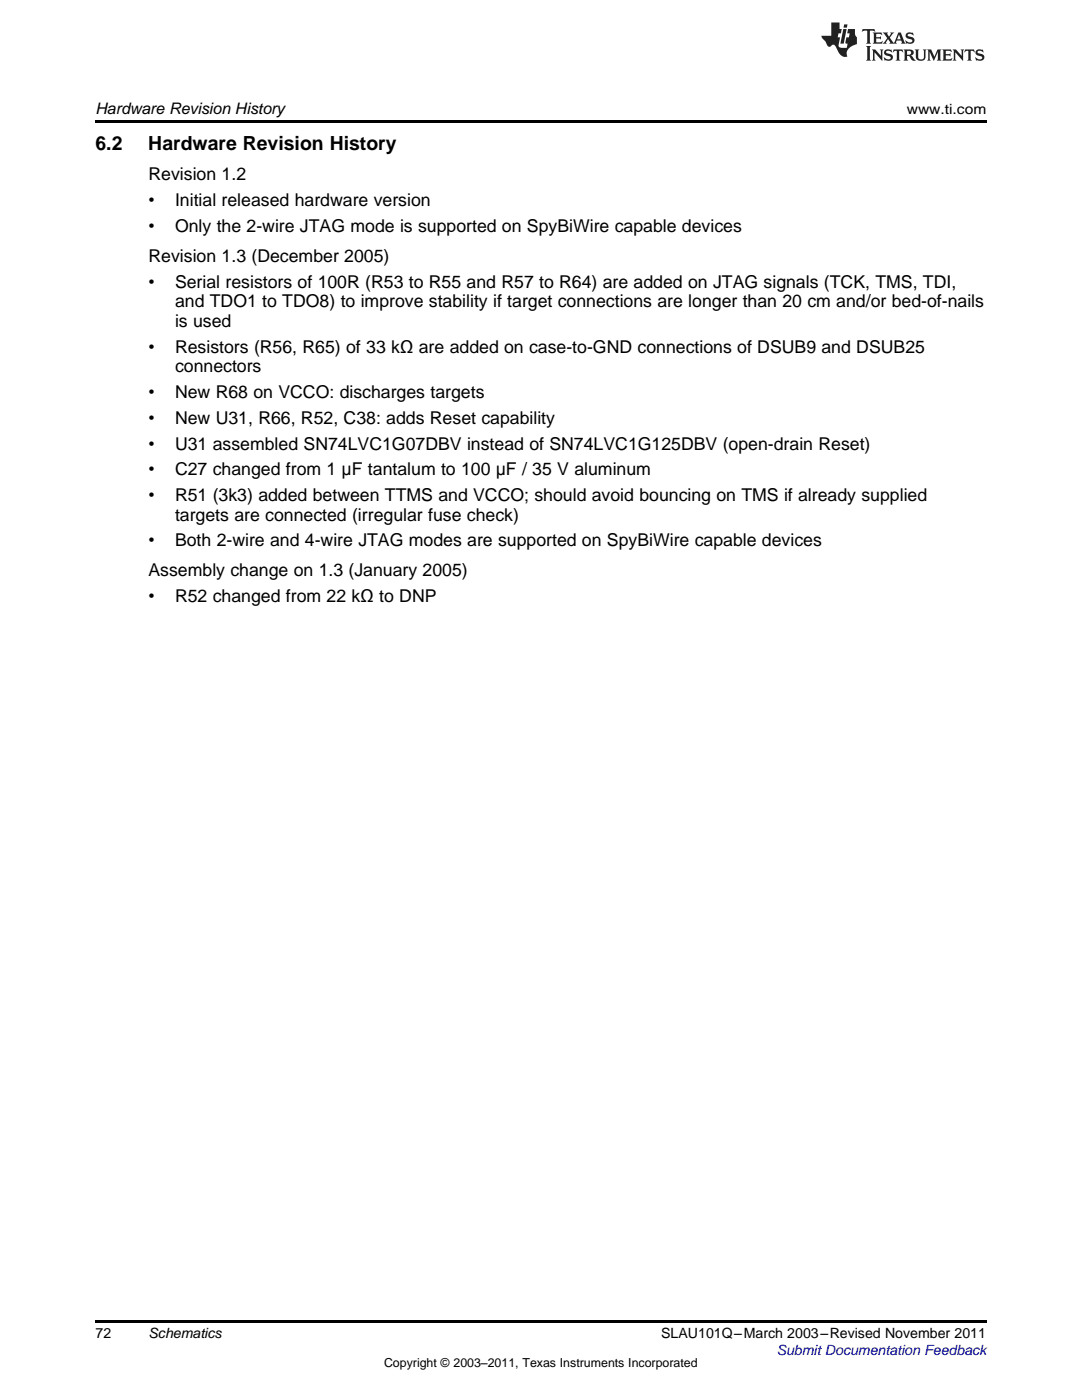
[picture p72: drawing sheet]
<svg xmlns="http://www.w3.org/2000/svg" width="216mm" height="279mm" viewBox="0 0 216 279" stroke-linecap="round" stroke-linejoin="round" font-family="sans-serif">
<defs><g id="words">
<g font-size="3.9">
<text x="19" y="30">6.2</text>
<text x="29.6" y="30">Hardware Revision History</text>
</g>
<g font-size="3.5">
<text x="29.6" y="36">Revision 1.2</text>
<text x="29.6" y="41.2">•</text>
<text x="34.9" y="41.2">Initial released hardware version</text>
<text x="29.6" y="46.3">•</text>
<text x="34.9" y="46.3">Only the 2-wire JTAG mode is supported on SpyBiWire capable devices</text>
<text x="29.6" y="52.3">Revision 1.3 (December 2005)</text>
<text x="29.6" y="57.5">•</text>
<text x="34.9" y="57.5">Serial resistors of 100R (R53 to R55 and R57 to R64) are added on JTAG signals (TCK, TMS, TDI,</text>
<text x="34.9" y="61.3">and TDO1 to TDO8) to improve stability if target connections are longer than 20 cm and/or bed-of-nails</text>
<text x="34.9" y="65.2">is used</text>
<text x="29.6" y="70.4">•</text>
<text x="34.9" y="70.4">Resistors (R56, R65) of 33 kΩ are added on case-to-GND connections of DSUB9 and DSUB25</text>
<text x="34.9" y="74.3">connectors</text>
<text x="29.6" y="79.4">•</text>
<text x="34.9" y="79.4">New R68 on VCCO: discharges targets</text>
<text x="29.6" y="84.6">•</text>
<text x="29.6" y="89.7">•</text>
<text x="34.9" y="84.6">New U31, R66, R52, C38: adds Reset capability</text>
<text x="34.9" y="89.7">U31 assembled SN74LVC1G07DBV instead of SN74LVC1G125DBV (open-drain Reset)</text>
<text x="29.6" y="94.9">•</text>
<text x="34.9" y="94.9">C27 changed from 1 µF tantalum to 100 µF / 35 V aluminum</text>
<text x="29.6" y="100">•</text>
<text x="34.9" y="100">R51 (3k3) added between TTMS and VCCO; should avoid bouncing on TMS if already supplied</text>
<text x="34.9" y="103.9">targets are connected (irregular fuse check)</text>
<text x="29.6" y="109">•</text>
<text x="34.9" y="109">Both 2-wire and 4-wire JTAG modes are supported on SpyBiWire capable devices</text>
<text x="29.6" y="115">Assembly change on 1.3 (January 2005)</text>
<text x="29.6" y="120.2">•</text>
<text x="34.9" y="120.2">R52 changed from 22 kΩ to DNP</text>
</g>
<text font-size="3.2" x="19" y="22.7">Hardware Revision History</text>
<g font-size="2.8">
<text x="180.9" y="22.7">www.ti.com</text>
<text x="19" y="267">72</text>
<text x="29.6" y="267.1">Schematics</text>
<text x="131.9" y="267.1">SLAU101Q–March 2003–Revised November 2011</text>
</g>
<text font-size="2.8" fill="#00f" x="155" y="270.4">Submit Documentation Feedback</text>
<text font-size="2.5" x="76.6" y="272.7">Copyright © 2003–2011, Texas Instruments Incorporated</text>
</g></defs>
<g fill="#231f20">
<path d="M172.1 5.8l-.1 .6 .5-.3h.5v.2v2.1l-.2 .3h1l-.2-.3v-2.1v-.2h.6l.4 .3-.1-.6zM174.1 6.5l.3 .4v1.5l-.3 .3h1.9l.1-.5a1.04 1.04 0 0 1-1.3 .1v-.6h.6l.4 .2v-.7l-.4 .2h-.6l.1-.6h.7l.4 .2-.1-.5zM176.1 6.5l.9 1.1-.9 1.1h.8l-.1-.2 .4-.7 .4 .7-.2 .2h1.6l-.2-.2 .1-.4h.9l.2 .4-.2 .2h.9l-.2-.3-.8-1.9h-.5l-.9 2.1-.7-1.1 .8-1h-.8l.1 .3-.3 .5-.4-.6 .2-.2zM179.4 6.9l.3 .9h-.7zM180.9 6.6a.63 .63 0 0 0-.2 .7 .63 .63 0 0 0 .6 .4l.6 .2 .1 .2a.75 .75 0 0 1-.7 .4 .75 .75 0 0 1-.6-.5l.1 .7 .2-.1a1.11 1.11 0 0 0 1.5-.5 1.13 1.13 0 0 0-1.3-.9l-.1-.3a1.04 1.04 0 0 1 1.2 .2l-.1-.6-.2 .1-.5-.1zM172.8 9.2l.3 .3v2.2l-.3 .4h1l-.2-.4v-2.2l.2-.3zM174 9.9l.2 .3v1.5l-.2 .4h.7l-.2-.4v-1.3l1.6 1.7v-1.9l.2-.3h-.7l.2 .3v.9l-1.2-1.2zM176.6 10a.62 .62 0 0 0-.2 .7 .62 .62 0 0 0 .6 .4l.6 .2 .1 .2a.76 .76 0 0 1-.7 .4 .76 .76 0 0 1-.6-.5l.1 .7 .1-.1a1.11 1.11 0 0 0 1.6-.6 1.13 1.13 0 0 0-1.3-.8l-.1-.3a1.04 1.04 0 0 1 1.2 .1l-.1-.5-.2 .1-.5-.2zM178.3 9.9l-.1 .6a.61 .61 0 0 1 .7-.3v1.5l-.2 .4h1l-.3-.4v-1.5a.63 .63 0 0 1 .8 .3l-.1-.6zM180.3 9.9l.2 .3v1.5l-.2 .4h.9l-.2-.2v-.7l.6 .2a.76 .76 0 0 0 1.1 .6l-1-.9a.58 .58 0 0 0 .6-.6 .58 .58 0 0 0-.5-.6zM181 10.2l.1-.1a.45 .45 0 0 1 .6 .1 .45 .45 0 0 1 .1 .5l-.8 .2zM182.5 9.9l.2 .2a2.17 2.17 0 0 0 .4 1.9 .99 .99 0 0 0 1.6-.7v-1.1l.2-.3h-.8l.2 .2a1.92 1.92 0 0 1-.2 1.7 .6 .6 0 0 1-.9-.5v-1.1l.2-.3zM185 9.9l.2 .3v1.5l-.2 .4h.7l-.2-.4v-1.4l.8 1.8 .8-1.8v1.4l-.2 .4h1l-.3-.4v-1.5l.3-.3h-.8l-.7 1.4-.6-1.4zM188 9.9l.2 .3v1.5l-.2 .4h1.8l.2-.6a1.04 1.04 0 0 1-1.3 .2v-.6h.6l.4 .1v-.6l-.4 .2h-.6l.1-.6h.7l.4 .2-.1-.5zM190.1 9.9l.2 .3v1.5l-.2 .4h.7l-.2-.4v-1.3l1.6 1.7v-1.9l.2-.3h-.7l.2 .3v.9l-1.1-1.2zM192.6 9.9l-.1 .6a.61 .61 0 0 1 .7-.3v1.5l-.2 .4h.9l-.2-.4v-1.5a.63 .63 0 0 1 .8 .3l-.2-.6zM194.9 10a.62 .62 0 0 0-.2 .7 .62 .62 0 0 0 .6 .4l.5 .2 .2 .2a.76 .76 0 0 1-.7 .4 .76 .76 0 0 1-.7-.5l.2 .7 .1-.1a1.11 1.11 0 0 0 1.5-.6 1.13 1.13 0 0 0-1.2-.8l-.1-.3a1.04 1.04 0 0 1 1.2 .1l-.2-.5-.2 .1-.5-.2z"/>
<path d="M165.9 4.5v2.6h-2l.1 .4 .8 .9a.91 .91 0 0 0 .9 .9 .56 .56 0 0 1 .5-.4 .56 .56 0 0 1 .5 .3l.4 .8a1.53 1.53 0 0 0 2 1.3 1.54 1.54 0 0 1 1-2.1l.9-.4-.1-1.4a1.52 1.52 0 0 1-.3-1.6h-1.4l-.2 .9h.5l-.1 .8h-.5l-.2 .9v.2l.4 .1-.1 .9a1.93 1.93 0 0 1-1.7-.3l.3-1.8h-.4l.1-.8h.5l.2-.9h-.5v-1.3zM168.3 5.8l-.6 2.9h.7l.5-2.9zM168.4 4.9l-.1 .6h.7l.1-.6z"/>
</g>
<path d="M19 24h177.8v.6h-177.8zM19 263.5h177.8v.6h-177.8z" fill="#000"/>
<use href="#words"/>
</svg>
